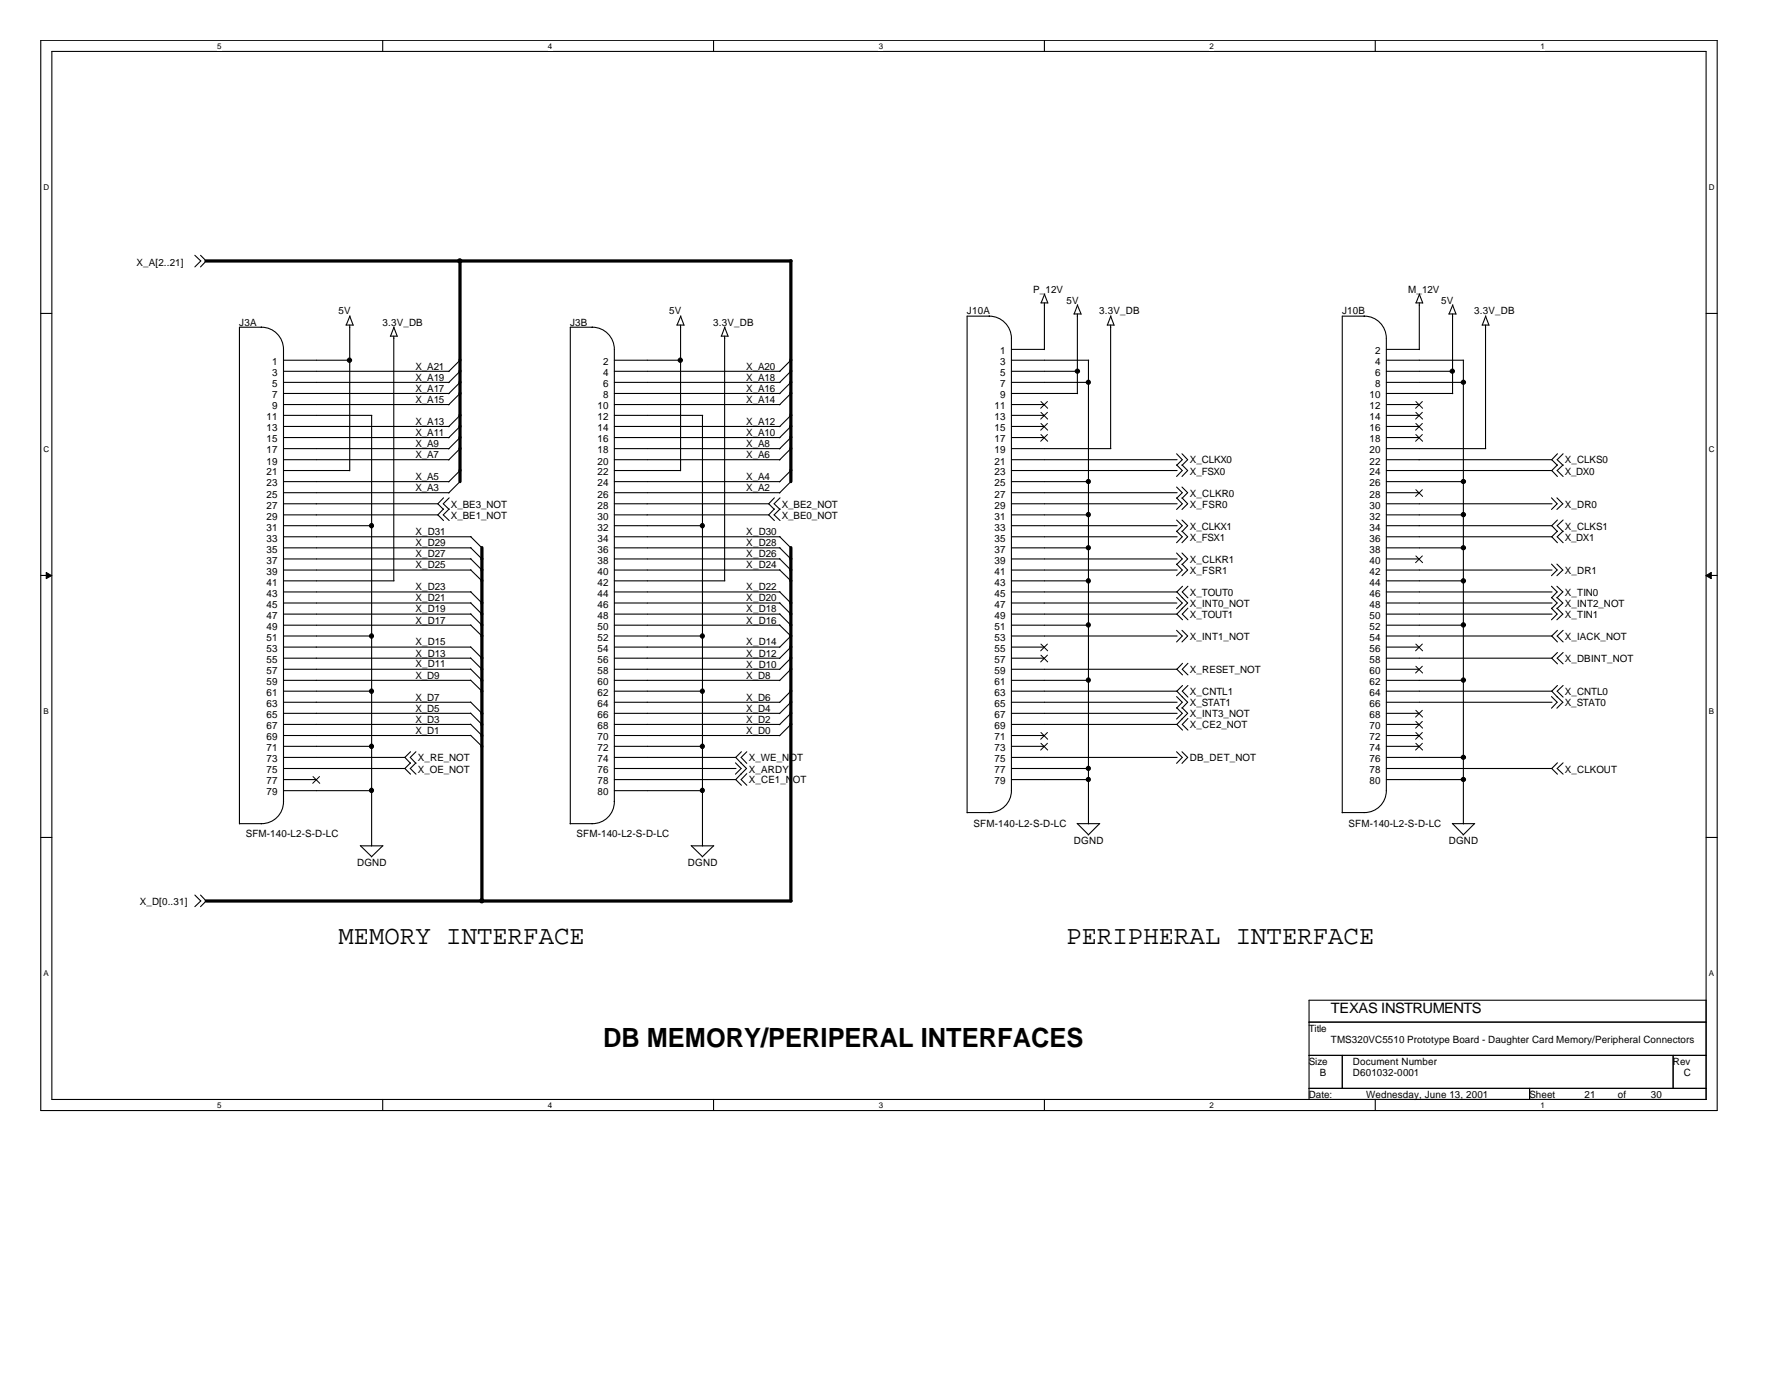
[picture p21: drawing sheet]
<svg xmlns="http://www.w3.org/2000/svg" width="279mm" height="216mm" viewBox="0 0 279 216" stroke-linecap="round" stroke-linejoin="round" font-family="sans-serif">
<defs><g id="words">
<g font-size="4.1">
<text x="53" y="147.9">MEMORY INTERFACE</text>
<text x="167" y="147.9">PERIPHERAL INTERFACE</text>
<text x="94.4" y="163.9">DB MEMORY/PERIPERAL INTERFACES</text>
</g>
<text font-size="2.2" x="208.4" y="158.7">TEXAS INSTRUMENTS</text>
<g font-size="1.6">
<text x="21.4" y="41.7">X_A[2..21]</text>
<text x="161.8" y="45.8">P_12V</text>
<text x="167" y="47.5">5V</text>
<text x="220.5" y="45.8">M_12V</text>
<text x="225.7" y="47.5">5V</text>
<text x="37.5" y="51">J3A</text>
<text x="53" y="49.2">5V</text>
<text x="59.9" y="51">3.3V_DB</text>
<text x="89.3" y="51">J3B</text>
<text x="104.8" y="49.2">5V</text>
<text x="111.7" y="51">3.3V_DB</text>
<text x="151.4" y="49.2">J10A</text>
<text x="172.2" y="49.2">3.3V_DB</text>
<text x="210.2" y="49.2">J10B</text>
<text x="230.9" y="49.2">3.3V_DB</text>
<text x="42.6" y="57.2">1</text>
<text x="42.6" y="58.9">3</text>
<text x="65.1" y="57.9">X_A21</text>
<text x="65.1" y="59.6">X_A19</text>
<text x="94.4" y="57.2">2</text>
<text x="94.4" y="58.9">4</text>
<text x="116.9" y="59.6">X_A18</text>
<text x="116.9" y="57.9">X_A20</text>
<text x="156.6" y="55.5">1</text>
<text x="156.6" y="57.2">3</text>
<text x="156.6" y="58.9">5</text>
<text x="215.3" y="55.5">2</text>
<text x="215.3" y="57.2">4</text>
<text x="215.3" y="58.9">6</text>
<text x="41.7" y="65.8">11</text>
<text x="42.6" y="60.6">5</text>
<text x="42.6" y="62.4">7</text>
<text x="42.6" y="64.1">9</text>
<text x="65.1" y="63.1">X_A15</text>
<text x="65.1" y="61.3">X_A17</text>
<text x="93.6" y="64.1">10</text>
<text x="93.6" y="65.8">12</text>
<text x="94.4" y="60.6">6</text>
<text x="94.4" y="62.4">8</text>
<text x="116.9" y="63.1">X_A14</text>
<text x="116.9" y="61.3">X_A16</text>
<text x="155.7" y="64.1">11</text>
<text x="155.7" y="65.8">13</text>
<text x="156.6" y="60.6">7</text>
<text x="156.6" y="62.4">9</text>
<text x="214.5" y="62.4">10</text>
<text x="214.5" y="64.1">12</text>
<text x="214.5" y="65.8">14</text>
<text x="215.3" y="60.6">8</text>
<text x="41.7" y="67.5">13</text>
<text x="41.7" y="69.3">15</text>
<text x="41.7" y="71">17</text>
<text x="65.1" y="70">X_A9</text>
<text x="65.1" y="68.2">X_A11</text>
<text x="65.1" y="66.5">X_A13</text>
<text x="65.1" y="71.7">X_A7</text>
<text x="93.6" y="67.5">14</text>
<text x="93.6" y="69.3">16</text>
<text x="93.6" y="71">18</text>
<text x="116.9" y="70">X_A8</text>
<text x="116.9" y="66.5">X_A12</text>
<text x="116.9" y="71.7">X_A6</text>
<text x="116.9" y="68.2">X_A10</text>
<text x="155.7" y="67.5">15</text>
<text x="155.7" y="69.3">17</text>
<text x="155.7" y="71">19</text>
<text x="214.5" y="67.5">16</text>
<text x="214.5" y="69.3">18</text>
<text x="214.5" y="71">20</text>
<text x="41.7" y="72.7">19</text>
<text x="41.7" y="74.4">21</text>
<text x="41.7" y="76.2">23</text>
<text x="41.7" y="77.9">25</text>
<text x="65.1" y="76.9">X_A3</text>
<text x="65.1" y="75.1">X_A5</text>
<text x="93.6" y="72.7">20</text>
<text x="93.6" y="74.4">22</text>
<text x="93.6" y="76.2">24</text>
<text x="93.6" y="77.9">26</text>
<text x="116.9" y="76.9">X_A2</text>
<text x="116.9" y="75.1">X_A4</text>
<text x="155.7" y="72.7">21</text>
<text x="155.7" y="74.4">23</text>
<text x="155.7" y="76.2">25</text>
<text x="155.7" y="77.9">27</text>
<text x="186.4" y="74.3">X_FSX0</text>
<text x="186.4" y="72.6">X_CLKX0</text>
<text x="186.4" y="77.8">X_CLKR0</text>
<text x="214.5" y="72.7">22</text>
<text x="214.5" y="74.4">24</text>
<text x="214.5" y="76.2">26</text>
<text x="214.5" y="77.9">28</text>
<text x="245.1" y="74.3">X_DX0</text>
<text x="245.1" y="72.6">X_CLKS0</text>
<text x="41.7" y="79.6">27</text>
<text x="41.7" y="81.4">29</text>
<text x="41.7" y="83.1">31</text>
<text x="65.1" y="83.8">X_D31</text>
<text x="70.6" y="81.2">X_BE1_NOT</text>
<text x="70.6" y="79.5">X_BE3_NOT</text>
<text x="93.6" y="79.6">28</text>
<text x="93.6" y="81.4">30</text>
<text x="93.6" y="83.1">32</text>
<text x="116.9" y="83.8">X_D30</text>
<text x="122.4" y="81.2">X_BE0_NOT</text>
<text x="122.4" y="79.5">X_BE2_NOT</text>
<text x="155.7" y="79.6">29</text>
<text x="155.7" y="81.4">31</text>
<text x="155.7" y="83.1">33</text>
<text x="186.4" y="79.5">X_FSR0</text>
<text x="186.4" y="82.9">X_CLKX1</text>
<text x="214.5" y="79.6">30</text>
<text x="214.5" y="81.4">32</text>
<text x="214.5" y="83.1">34</text>
<text x="245.1" y="79.5">X_DR0</text>
<text x="245.1" y="82.9">X_CLKS1</text>
<text x="41.7" y="84.8">33</text>
<text x="41.7" y="86.5">35</text>
<text x="41.7" y="88.3">37</text>
<text x="65.1" y="87.2">X_D27</text>
<text x="65.1" y="85.5">X_D29</text>
<text x="65.1" y="89">X_D25</text>
<text x="93.6" y="84.8">34</text>
<text x="93.6" y="86.5">36</text>
<text x="93.6" y="88.3">38</text>
<text x="116.9" y="87.2">X_D26</text>
<text x="116.9" y="89">X_D24</text>
<text x="116.9" y="85.5">X_D28</text>
<text x="155.7" y="84.8">35</text>
<text x="155.7" y="86.5">37</text>
<text x="155.7" y="88.3">39</text>
<text x="186.4" y="84.7">X_FSX1</text>
<text x="186.4" y="88.1">X_CLKR1</text>
<text x="186.4" y="89.8">X_FSR1</text>
<text x="214.5" y="84.8">36</text>
<text x="214.5" y="86.5">38</text>
<text x="214.5" y="88.3">40</text>
<text x="245.1" y="84.7">X_DX1</text>
<text x="245.1" y="89.8">X_DR1</text>
<text x="41.7" y="90">39</text>
<text x="41.7" y="91.7">41</text>
<text x="41.7" y="93.4">43</text>
<text x="41.7" y="95.2">45</text>
<text x="65.1" y="92.4">X_D23</text>
<text x="65.1" y="94.1">X_D21</text>
<text x="65.1" y="95.9">X_D19</text>
<text x="93.6" y="90">40</text>
<text x="93.6" y="91.7">42</text>
<text x="93.6" y="93.4">44</text>
<text x="93.6" y="95.2">46</text>
<text x="116.9" y="92.4">X_D22</text>
<text x="116.9" y="94.1">X_D20</text>
<text x="116.9" y="95.9">X_D18</text>
<text x="155.7" y="90">41</text>
<text x="155.7" y="91.7">43</text>
<text x="155.7" y="93.4">45</text>
<text x="155.7" y="95.2">47</text>
<text x="186.4" y="93.3">X_TOUT0</text>
<text x="186.4" y="95">X_INT0_NOT</text>
<text x="214.5" y="90">42</text>
<text x="214.5" y="91.7">44</text>
<text x="214.5" y="93.4">46</text>
<text x="214.5" y="95.2">48</text>
<text x="245.1" y="95">X_INT2_NOT</text>
<text x="245.1" y="93.3">X_TIN0</text>
<text x="41.7" y="96.9">47</text>
<text x="41.7" y="98.6">49</text>
<text x="41.7" y="100.3">51</text>
<text x="65.1" y="101">X_D15</text>
<text x="65.1" y="97.6">X_D17</text>
<text x="93.6" y="96.9">48</text>
<text x="93.6" y="98.6">50</text>
<text x="93.6" y="100.3">52</text>
<text x="116.9" y="97.6">X_D16</text>
<text x="116.9" y="101">X_D14</text>
<text x="155.7" y="96.9">49</text>
<text x="155.7" y="98.6">51</text>
<text x="155.7" y="100.3">53</text>
<text x="186.4" y="96.7">X_TOUT1</text>
<text x="186.4" y="100.2">X_INT1_NOT</text>
<text x="214.5" y="96.9">50</text>
<text x="214.5" y="98.6">52</text>
<text x="214.5" y="100.3">54</text>
<text x="245.1" y="100.2">X_IACK_NOT</text>
<text x="245.1" y="96.7">X_TIN1</text>
<text x="41.7" y="102.1">53</text>
<text x="41.7" y="103.8">55</text>
<text x="41.7" y="105.5">57</text>
<text x="41.7" y="107.3">59</text>
<text x="65.1" y="104.4">X_D11</text>
<text x="65.1" y="106.3">X_D9</text>
<text x="65.1" y="102.8">X_D13</text>
<text x="93.6" y="102.1">54</text>
<text x="93.6" y="103.8">56</text>
<text x="93.6" y="105.5">58</text>
<text x="93.6" y="107.3">60</text>
<text x="116.9" y="102.8">X_D12</text>
<text x="116.9" y="106.3">X_D8</text>
<text x="116.9" y="104.5">X_D10</text>
<text x="155.7" y="102.1">55</text>
<text x="155.7" y="103.8">57</text>
<text x="155.7" y="105.5">59</text>
<text x="155.7" y="107.3">61</text>
<text x="186.4" y="105.4">X_RESET_NOT</text>
<text x="214.5" y="102.1">56</text>
<text x="214.5" y="103.8">58</text>
<text x="214.5" y="105.5">60</text>
<text x="214.5" y="107.3">62</text>
<text x="245.1" y="103.7">X_DBINT_NOT</text>
<text x="41.7" y="109">61</text>
<text x="41.7" y="110.7">63</text>
<text x="41.7" y="112.4">65</text>
<text x="65.1" y="109.7">X_D7</text>
<text x="65.1" y="113.2">X_D3</text>
<text x="65.1" y="111.4">X_D5</text>
<text x="93.6" y="109">62</text>
<text x="93.6" y="110.7">64</text>
<text x="93.6" y="112.4">66</text>
<text x="116.9" y="113.2">X_D2</text>
<text x="116.9" y="109.7">X_D6</text>
<text x="116.9" y="111.4">X_D4</text>
<text x="155.7" y="109">63</text>
<text x="155.7" y="110.7">65</text>
<text x="155.7" y="112.4">67</text>
<text x="186.4" y="108.8">X_CNTL1</text>
<text x="186.4" y="110.6">X_STAT1</text>
<text x="186.4" y="112.3">X_INT3_NOT</text>
<text x="214.5" y="109">64</text>
<text x="214.5" y="110.7">66</text>
<text x="214.5" y="112.4">68</text>
<text x="245.1" y="108.8">X_CNTL0</text>
<text x="245.1" y="110.6">X_STAT0</text>
<text x="41.7" y="114.2">67</text>
<text x="41.7" y="115.9">69</text>
<text x="41.7" y="117.6">71</text>
<text x="41.7" y="119.3">73</text>
<text x="65.1" y="114.9">X_D1</text>
<text x="65.4" y="119.2">X_RE_NOT</text>
<text x="93.6" y="114.2">68</text>
<text x="93.6" y="115.9">70</text>
<text x="93.6" y="117.6">72</text>
<text x="93.6" y="119.3">74</text>
<text x="116.9" y="114.9">X_D0</text>
<text x="117.3" y="119.2">X_WE_NOT</text>
<text x="155.7" y="114.2">69</text>
<text x="155.7" y="115.9">71</text>
<text x="155.7" y="117.6">73</text>
<text x="155.7" y="119.3">75</text>
<text x="186.4" y="114">X_CE2_NOT</text>
<text x="186.4" y="119.2">DB_DET_NOT</text>
<text x="214.5" y="114.2">70</text>
<text x="214.5" y="115.9">72</text>
<text x="214.5" y="117.6">74</text>
<text x="214.5" y="119.3">76</text>
<text x="41.7" y="121.1">75</text>
<text x="41.7" y="122.8">77</text>
<text x="41.7" y="124.5">79</text>
<text x="65.4" y="120.9">X_OE_NOT</text>
<text x="93.6" y="121.1">76</text>
<text x="93.6" y="122.8">78</text>
<text x="93.6" y="124.5">80</text>
<text x="117.3" y="120.9">X_ARDY</text>
<text x="117.3" y="122.6">X_CE1_NOT</text>
<text x="155.7" y="121.1">77</text>
<text x="155.7" y="122.8">79</text>
<text x="214.5" y="121.1">78</text>
<text x="214.5" y="122.8">80</text>
<text x="245.1" y="120.9">X_CLKOUT</text>
<text x="38.5" y="131.1">SFM-140-L2-S-D-LC</text>
<text x="90.3" y="131.1">SFM-140-L2-S-D-LC</text>
<text x="152.5" y="129.4">SFM-140-L2-S-D-LC</text>
<text x="211.2" y="129.4">SFM-140-L2-S-D-LC</text>
<text x="55.9" y="135.6">DGND</text>
<text x="107.7" y="135.6">DGND</text>
<text x="168.2" y="132.2">DGND</text>
<text x="226.9" y="132.2">DGND</text>
<text x="21.9" y="141.6">X_D[0..31]</text>
<text x="205" y="161.5">Title</text>
<text x="205" y="166.7">Size</text>
<text x="208.4" y="163.2">TMS320VC5510 Prototype Board - Daughter Card Memory/Peripheral Connectors</text>
<text x="211.9" y="166.7">Document Number</text>
<text x="262" y="166.7">Rev</text>
<text x="205" y="171.9">Date:</text>
<text x="206.7" y="168.4">B</text>
<text x="211.9" y="168.4">D601032-0001</text>
<text x="214" y="171.9">Wednesday, June 13, 2001</text>
<text x="239.5" y="171.9">Sheet</text>
<text x="248.2" y="171.9">21</text>
<text x="253.4" y="171.9">of</text>
<text x="258.5" y="171.9">30</text>
<text x="263.7" y="168.4">C</text>
</g>
<g font-size="1.3">
<text x="34" y="7.7">5</text>
<text x="85.8" y="7.7">4</text>
<text x="137.6" y="7.7">3</text>
<text x="189.4" y="7.7">2</text>
<text x="241.3" y="7.7">1</text>
<text x="6.8" y="29.7">D</text>
<text x="267.6" y="29.7">D</text>
<text x="6.8" y="70.7">C</text>
<text x="267.6" y="70.7">C</text>
<text x="6.8" y="111.8">B</text>
<text x="267.6" y="111.8">B</text>
<text x="6.8" y="152.8">A</text>
<text x="267.6" y="152.8">A</text>
<text x="34" y="173.5">5</text>
<text x="85.8" y="173.5">4</text>
<text x="137.6" y="173.5">3</text>
<text x="189.4" y="173.5">2</text>
<text x="241.3" y="173.5">1</text>
</g>
</g></defs>
<path d="M6.4 6.3h262.5v167.6h-262.5zM8.1 8.1h259.1v164h-259.1z" fill="none" stroke="#000" stroke-width=".17"/>
<g fill="#fff">
<path d="M34 6.6h.7v1.4h-.7z"/>
<path d="M34 172.4h.7v1.4h-.7z"/>
</g>
<path d="M59.9 6.3v1.8M59.9 172.1v1.8" fill="none" stroke="#000" stroke-width=".17"/>
<g fill="#fff">
<path d="M85.8 6.6h.7v1.4h-.7z"/>
<path d="M85.8 172.4h.7v1.4h-.7z"/>
</g>
<path d="M111.8 6.3v1.8M111.8 172.1v1.8" fill="none" stroke="#000" stroke-width=".17"/>
<g fill="#fff">
<path d="M137.6 6.6h.7v1.4h-.7z"/>
<path d="M137.6 172.4h.7v1.4h-.7z"/>
</g>
<path d="M163.6 6.3v1.8M163.6 172.1v1.8" fill="none" stroke="#000" stroke-width=".17"/>
<g fill="#fff">
<path d="M189.4 6.6h.7v1.4h-.7z"/>
<path d="M189.4 172.4h.7v1.4h-.7z"/>
</g>
<path d="M215.4 6.3v1.8M215.4 172.1v1.8" fill="none" stroke="#000" stroke-width=".17"/>
<g fill="#fff">
<path d="M241.3 6.6h.6v1.4h-.6z"/>
<path d="M241.3 172.4h.6v1.4h-.6z"/>
<path d="M6.8 28.6h.9v1.4h-.9z"/>
<path d="M267.6 28.6h.9v1.4h-.9z"/>
<path d="M6.8 69.6h.9v1.4h-.9z"/>
<path d="M267.6 69.6h.9v1.4h-.9z"/>
</g>
<path d="M6.4 49.1h1.7M267.2 49.1h1.7" fill="none" stroke="#000" stroke-width=".17"/>
<g fill="#fff">
<path d="M6.8 110.6h.8v1.4h-.8z"/>
<path d="M267.6 110.6h.8v1.4h-.8z"/>
</g>
<path d="M6.4 90.1h1.7M267.2 90.1h1.7" fill="none" stroke="#000" stroke-width=".17"/>
<g fill="#000" stroke="#000" stroke-width=".16">
<path d="M7.2 89.6l.9 .5-.9 .5z" fill-rule="evenodd"/>
<path d="M267.2 90.1l.8-.5v1z" fill-rule="evenodd"/>
</g>
<g fill="#fff">
<path d="M6.8 151.6h.8v1.4h-.8z"/>
<path d="M267.6 151.6h.8v1.4h-.8z"/>
</g>
<g fill="none" stroke="#000" stroke-width=".17">
<path d="M30.5 40l.9 .9-.9 .9M31.4 40l.9 .9-.9 .9M40.9 51.2a3.4 3.4 0 0 1 3.5 3.5v70.8M41 51.2h-3.5v77.8M44.4 56.4h10.4M44.4 58.1h26M44.4 59.9h26M54.2 50.9h1.1M54.8 50.9v22.8M54.8 49.5l.5 1.4M54.8 49.5l-.6 1.4M61.1 52.6h1.1"/>
<path d="M61.7 52.6v38.3M61.7 51.2l.5 1.5M61.7 51.2l-.5 1.4M72 59.9l-1.7 1.7M72 58.1l-1.7 1.8M72 56.4l-1.7 1.8M92.7 51.2a3.4 3.4 0 0 1 3.5 3.5v70.8M92.8 51.2h-3.5v77.8M96.2 56.4h10.4M96.2 58.1h26M96.2 59.9h26M106 50.9h1.1"/>
<path d="M106.6 50.9v22.8M106.6 49.5l.5 1.4M106.6 49.5l-.6 1.4M112.9 52.6h1.1M113.5 52.6v38.3M113.5 51.2l.5 1.5M113.5 51.2l-.5 1.4M123.9 58.1l-1.8 1.8M123.9 59.9l-1.8 1.7M123.9 56.4l-1.8 1.8M154.9 49.5a3.5 3.5 0 0 1 3.5 3.5v70.8M155 49.5h-3.5v77.8"/>
<path d="M158.4 54.7h5.2M158.4 56.4h12.1M158.4 58.1h10.4M158.4 59.9h12.1M163 47.4h1.1M163.6 47.4v7.3M163.6 46.1l.5 1.4M163.6 46l-.5 1.4M168.2 49.2h1.1M168.7 49.2v12.4M168.7 47.8l.6 1.4M168.8 47.7l-.6 1.5"/>
<path d="M170.5 56.4v72.6M173.4 50.9h1M173.9 50.9v19.3M173.9 49.5l.6 1.4M174 49.5l-.6 1.4M213.6 49.5a3.4 3.4 0 0 1 3.5 3.5v70.8M213.7 49.5h-3.5v77.8M217.1 54.7h5.2M217.1 56.4h12.1M217.1 58.1h10.4M217.1 59.9h12.1M221.7 47.4h1.1"/>
<path d="M222.3 47.4v7.3M222.3 46.1l.5 1.4M222.3 46l-.5 1.4M226.9 49.2h1.1M227.5 49.2v12.4M227.5 47.8l.5 1.4M227.5 47.7l-.6 1.5M229.2 56.4v72.6M232.1 50.9h1.1M232.7 50.9v19.3M232.7 49.5l.5 1.4M232.7 49.5l-.6 1.4"/>
<path d="M44.4 61.6h26M44.4 63.3h26M44.4 65h13.8M44.4 66.8h26M44.4 68.5h26M44.4 70.2h26M44.4 72h26M44.4 73.7h10.4M44.4 75.4h26M44.4 77.1h26M44.4 78.9h24.2M58.2 65v67.5"/>
<path d="M68.6 78.9l.9 .9M69.5 79.7l-.9 .9M69.5 77.9l-.9 1M70.4 79.7l-1 .9 1 .9M70.4 77.9l-1 1 1 .9M72 75.4l-1.7 1.8M72 70.2l-1.7 1.8M72 65l-1.7 1.8M72 66.8l-1.7 1.7M72 68.5l-1.7 1.8M72 73.7l-1.7 1.7M72 61.6l-1.7 1.8"/>
<path d="M96.2 61.6h26M96.2 63.3h26M96.2 65h13.9M96.2 66.8h26M96.2 68.5h26M96.2 70.2h26M96.2 72h26M96.2 73.7h10.4M96.2 75.4h26M96.2 77.1h26M96.2 78.9h24.2M110 65v67.5"/>
<path d="M120.4 78.9l.9 .9M121.3 79.7l-.9 .9M121.3 77.9l-.9 1M122.2 79.7l-1 .9 1 .9M122.2 77.9l-1 1 1 .9M123.9 75.4l-1.8 1.8M123.9 68.5l-1.8 1.8M123.9 61.6l-1.8 1.8M123.9 65l-1.8 1.8M123.9 70.2l-1.8 1.8M123.9 66.8l-1.8 1.7M123.9 73.7l-1.8 1.7"/>
<path d="M158.4 61.6h10.4M158.4 63.3h5.2M158.4 65h5.2M158.4 66.8h5.2M158.4 68.5h5.2M158.4 70.2h15.6M158.4 72h26M158.4 73.7h26M158.4 75.4h12.1M158.4 77.1h26M158.4 78.9h26M184.3 72.8l.9 .9-.9 .9"/>
<path d="M184.3 77.9l.9 1-.9 .9M184.3 71l.9 1-.9 .9M184.3 76.2l.9 .9-.9 .9M185.1 72.8l.9 .9-.9 .9M185.1 77.9l.9 1-.9 .9M185.1 71l.9 1-.9 .9M185.1 76.2l.9 .9-.9 .9M217.1 61.6h10.4M217.1 63.3h5.2M217.1 65h5.2M217.1 66.8h5.2M217.1 68.5h5.2"/>
<path d="M217.1 70.2h15.6M217.1 72h25.9M217.1 73.7h26M217.1 75.4h12.1M217.1 77.1h5.2M217.1 78.9h26M243 77.9l.9 1-.9 .9M243 72l.9 .9M243.8 77.9l1 1-1 .9M243.9 72.8l-.9 .9 .9 .9M243.9 71l-.9 1M244.8 72.8l-.9 .9 .9 .9"/>
<path d="M244.8 71l-.9 1 .9 .9M44.4 80.6h24.2M44.4 82.3h13.8M44.4 84h29.4M44.4 85.8h29.4M44.4 87.5h29.4M44.4 89.2h29.4M44.4 90.9h17.3M44.4 92.7h29.4M44.4 94.4h29.4M44.4 96.1h29.4M44.4 97.9h29.4"/>
<path d="M44.4 99.6h13.8M68.6 80.6l.9 .9M73.7 85.7l1.8 1.8M73.7 84l1.8 1.8M73.7 87.5l1.8 1.7M73.7 94.4l1.8 1.7M73.7 97.8l1.8 1.8M73.7 96.1l1.8 1.8M73.7 89.2l1.8 1.7M73.7 92.6l1.8 1.8M96.2 80.6h24.2M96.2 82.3h13.9"/>
<path d="M96.2 84h26M96.2 85.8h26M96.2 87.5h26M96.2 89.2h26M96.2 90.9h17.3M96.2 92.7h26M96.2 94.4h26M96.2 96.1h26M96.2 97.9h26M96.2 99.6h13.9M120.4 80.6l.9 .9M122.1 84l1.8 1.8"/>
<path d="M122.1 96.1l1.8 1.8M122.1 97.8l1.8 1.8-1.8 1.8M122.1 92.6l1.8 1.8M122.1 89.2l1.8 1.7M122.1 85.7l1.8 1.8M122.1 94.4l1.8 1.7M122.1 87.5l1.8 1.7M158.4 80.6h12.1M158.4 82.3h26M158.4 84h26M158.4 85.8h12.1M158.4 87.5h26"/>
<path d="M158.4 89.2h26M158.4 90.9h12.1M158.4 92.7h26M158.4 94.4h25.9M158.4 96.1h26M158.4 97.9h12.1M158.4 99.6h26M184.3 81.4l.9 .9-.9 .9M184.3 83.2l.9 .8-.9 1M184.3 86.6l.9 .9-.9 .9M184.3 88.3l.9 .9-.9 .9M184.3 98.7l.9 .9-.9 .9"/>
<path d="M184.3 93.5l.9 .9-.9 .9M185.1 81.4l.9 .9-.9 .9M185.1 83.2l.9 .8-.9 1M185.1 86.6l.9 .9-.9 .9M185.1 88.3l.9 .9-.9 .9M185.1 98.7l.9 .9-.9 .9M185.1 93.5l.9 .9-.9 .9M185.2 91.8l-.9 .9 .9 .9M185.2 95.2l-.9 .9 .9 .9M186 91.8l-.8 .9 .8 .9M186 95.2l-.8 .9 .8 .9M217.1 80.6h12.1"/>
<path d="M217.1 82.3h25.9M217.1 84h26M217.1 85.8h12.1M217.1 87.5h5.2M217.1 89.2h26M217.1 90.9h12.1M217.1 92.7h26M217.1 94.4h26M217.1 96.1h26M217.1 97.9h12.1M217.1 99.6h26M243 88.3l.9 .9-.9 .9"/>
<path d="M243 93.5l.9 .9-.9 .9M243 91.8l.9 .9-.9 .9M243 95.2l.9 .9-.9 .9M243 82.3l.9 .9M243.8 88.3l1 .9-1 .9M243.8 93.5l1 .9-1 .9M243.8 91.8l1 .9-1 .9M243.8 95.2l1 .9-1 .9M243.9 83.2l-.9 .8 .9 1M243.9 98.7l-.9 .9 .9 .9M243.9 81.4l-.9 .9M244.8 83.2l-.9 .8 .9 1"/>
<path d="M244.8 98.7l-.9 .9 .9 .9M244.8 81.4l-.9 .9 .9 .9M44.4 101.3h29.3M44.4 103h29.3M44.4 104.8h29.3M44.4 106.5h29.3M44.4 108.2h13.8M44.4 109.9h29.3M44.4 111.7h29.3M44.4 113.4h29.3M44.4 115.2h29.3M44.4 116.8h13.8"/>
<path d="M44.4 118.6h19.1M64.3 117.7l-.9 .9 .9 .9M64.3 119.4l-.9 .9 .9 .9M65.1 117.7l-.8 .9 .8 .9M65.1 119.4l-.8 .9 .8 .9M73.7 109.9l1.8 1.8M73.7 111.6l1.8 1.8M73.7 101.3l1.8 1.7M73.7 103l1.8 1.8M73.7 113.4l1.8 1.8M73.7 115.1l1.8 1.7M73.7 104.7l1.8 1.8"/>
<path d="M73.7 106.5l1.8 1.7M96.2 101.3h25.9M96.2 103h25.9M96.2 104.8h25.9M96.2 106.5h25.9M96.2 108.2h13.9M96.2 109.9h25.9M96.2 111.7h25.9M96.2 113.4h25.9M96.2 115.2h25.9M96.2 116.8h13.9M96.2 118.6h19.1"/>
<path d="M115.2 119.4l.9 .9-.9 .9M116 119.4l.9 .9-.9 .9M116.1 117.7l-.9 .9 .9 .9M117 117.7l-.9 .9 .9 .9M123.9 109.9l-1.8 1.8M123.9 111.7l-1.8 1.8M123.9 101.3l-1.8 1.8M123.9 108.2l-1.8 1.8M123.9 104.8l-1.8 1.8M123.9 103l-1.8 1.8M123.9 113.4l-1.8 1.8M158.4 101.3h5.2"/>
<path d="M158.4 103h5.2M158.4 104.8h26M158.4 106.5h12.1M158.4 108.2h26M158.4 109.9h26M158.4 111.7h26M158.4 113.4h26M158.4 115.2h5.2M158.4 116.8h5.2M158.4 118.6h26M184.3 109.1l.9 .8-.9 1M184.3 117.7l.9 .9-.9 .9"/>
<path d="M184.3 110.8l.9 .9-.9 .9M185.1 109.1l.9 .8-.9 1M185.1 117.7l.9 .9-.9 .9M185.1 110.8l.9 .9-.9 .9M185.2 103.9l-.9 .9 .9 .9M185.2 107.3l-.9 .9 .9 .9M185.2 112.5l-.9 .9 .9 .9M186 103.9l-.8 .9 .8 .9M186 107.3l-.8 .9 .8 .9M186 112.5l-.8 .9 .8 .9M217.1 101.3h5.2M217.1 103h26"/>
<path d="M217.1 104.8h5.2M217.1 106.5h12.1M217.1 108.2h26M217.1 109.9h26M217.1 111.7h5.2M217.1 113.4h5.2M217.1 115.2h5.2M217.1 116.8h5.2M217.1 118.6h12.1M243 109.1l.9 .8-.9 1M243.8 109.1l1 .8-1 1M243.9 107.3l-.9 .9 .9 .9"/>
<path d="M243.9 119.4l-.9 .9 .9 .9M243.9 102.2l-.9 .8 .9 .9M244.8 107.3l-.9 .9 .9 .9M244.8 119.4l-.9 .9 .9 .9M244.8 102.2l-.9 .8 .9 .9M6.4 131.1h1.7M37.5 129h3.5M44.4 125.5a3.4 3.4 0 0 1-3.5 3.5M44.4 120.3h19.1M44.4 122.1h5.2M44.4 123.8h13.8M56.4 132.4l1.8 1.7"/>
<path d="M56.5 132.4h3.5M59.9 132.4l-1.7 1.8M96.2 125.5a3.4 3.4 0 0 1-3.5 3.5h-3.4M96.2 120.3h19.1M96.2 122.1h19.1M96.2 123.8h13.9M108.2 132.4l1.8 1.7M108.3 132.4h3.5M111.8 132.4l-1.8 1.8M116.1 121.1l-.9 1 .9 .8M117 121.1l-.9 1 .9 .8M151.5 127.2h3.5"/>
<path d="M158.4 123.8a3.5 3.5 0 0 1-3.5 3.4M158.4 120.3h12.1M158.4 122.1h12.1M168.7 128.9l1.8 1.8M168.7 129h3.5M172.2 129l-1.8 1.7M217.1 123.8a3.4 3.4 0 0 1-3.5 3.4h-3.4M217.1 120.3h26M217.1 122.1h12.1M227.4 128.9l1.8 1.8M227.5 129h3.5M230.9 129l-1.8 1.7"/>
<path d="M267.2 131.1h1.7M30.5 140.1l.9 1-.9 .9M31.4 140.1l.9 1-.9 .9M205 156.6h62.2v15.5h-62.2zM205 160h62.2M205 165.2h62.2M205 170.4h62.2M210.2 165.2v5.2M239.6 170.4v1.7M262 165.2v5.2"/>
</g>
<g fill="none" stroke="#000" stroke-width=".16">
<path d="M163 62.9l1.1 1M163 64.6l1.1 1M163 66.3l1.1 1.1M163 68l1.1 1.1M164 62.9l-1 1M164 64.6l-1 1M164 66.3l-1 1.1M164 68l-1 1.1M221.7 62.9l1.1 1M221.7 64.6l1.1 1M221.7 66.3l1.1 1.1M221.7 68l1.1 1.1"/>
<path d="M221.7 76.7l1.1 1M222.8 62.9l-1.1 1M222.8 64.6l-1.1 1M222.8 66.3l-1.1 1.1M222.8 68l-1.1 1.1M222.8 76.7l-1.1 1M221.7 87l1.1 1.1M222.8 87l-1.1 1.1M163 100.8l1.1 1.1M163 102.6l1.1 1M163 114.7l1.1 1M163 116.4l1.1 1"/>
<path d="M164 100.8l-1 1.1M164 102.6l-1 1M164 114.7l-1 1M164 116.4l-1 1M221.7 100.8l1.1 1.1M221.7 104.3l1.1 1.1M221.7 111.2l1.1 1.1M221.7 112.9l1.1 1.1M221.7 114.7l1.1 1M221.7 116.4l1.1 1M222.8 100.8l-1.1 1.1M222.8 104.3l-1.1 1.1"/>
<path d="M222.8 111.2l-1.1 1.1M222.8 112.9l-1.1 1.1M222.8 114.7l-1.1 1M222.8 116.4l-1.1 1M49 121.6l1.1 1M50 121.6l-1 1"/>
</g>
<path d="M32.3 40.9h91.6M72 40.8v34.6M123.9 40.8v34.6M75.5 85.7v55.4M123.9 85.7v55.4M32.3 141.1h91.6" fill="none" stroke="#000" stroke-width=".51"/>
<g fill="#000" stroke="#000" stroke-width=".17">
<circle cx="54.7" cy="56.4" r=".33"/>
<circle cx="72" cy="40.8" r=".33"/>
<circle cx="106.6" cy="56.4" r=".33"/>
<circle cx="168.7" cy="58.1" r=".33"/>
<circle cx="170.4" cy="59.8" r=".32"/>
<circle cx="227.5" cy="58.1" r=".33"/>
<circle cx="229.2" cy="59.8" r=".33"/>
<circle cx="170.4" cy="75.4" r=".32"/>
<circle cx="229.2" cy="75.4" r=".33"/>
<circle cx="58.2" cy="99.6" r=".33"/>
<circle cx="58.2" cy="82.3" r=".33"/>
<circle cx="110" cy="99.6" r=".33"/>
<circle cx="110" cy="82.3" r=".33"/>
<circle cx="170.4" cy="80.6" r=".33"/>
<circle cx="170.4" cy="97.8" r=".33"/>
<circle cx="170.4" cy="90.9" r=".33"/>
<circle cx="170.4" cy="85.8" r=".32"/>
<circle cx="229.2" cy="80.6" r=".33"/>
<circle cx="229.2" cy="97.8" r=".33"/>
<circle cx="229.2" cy="90.9" r=".33"/>
<circle cx="229.2" cy="85.8" r=".33"/>
<circle cx="58.2" cy="116.8" r=".33"/>
<circle cx="58.2" cy="108.2" r=".33"/>
<circle cx="110" cy="116.8" r=".33"/>
<circle cx="110" cy="108.2" r=".33"/>
<circle cx="170.4" cy="106.5" r=".33"/>
<circle cx="229.2" cy="106.5" r=".33"/>
<circle cx="229.2" cy="118.6" r=".33"/>
<circle cx="58.2" cy="123.7" r=".33"/>
<circle cx="110" cy="123.7" r=".33"/>
<circle cx="170.4" cy="122" r=".32"/>
<circle cx="170.4" cy="120.3" r=".32"/>
<circle cx="229.2" cy="122" r=".33"/>
<circle cx="75.4" cy="141" r=".33"/>
</g>
<use href="#words"/>
</svg>
